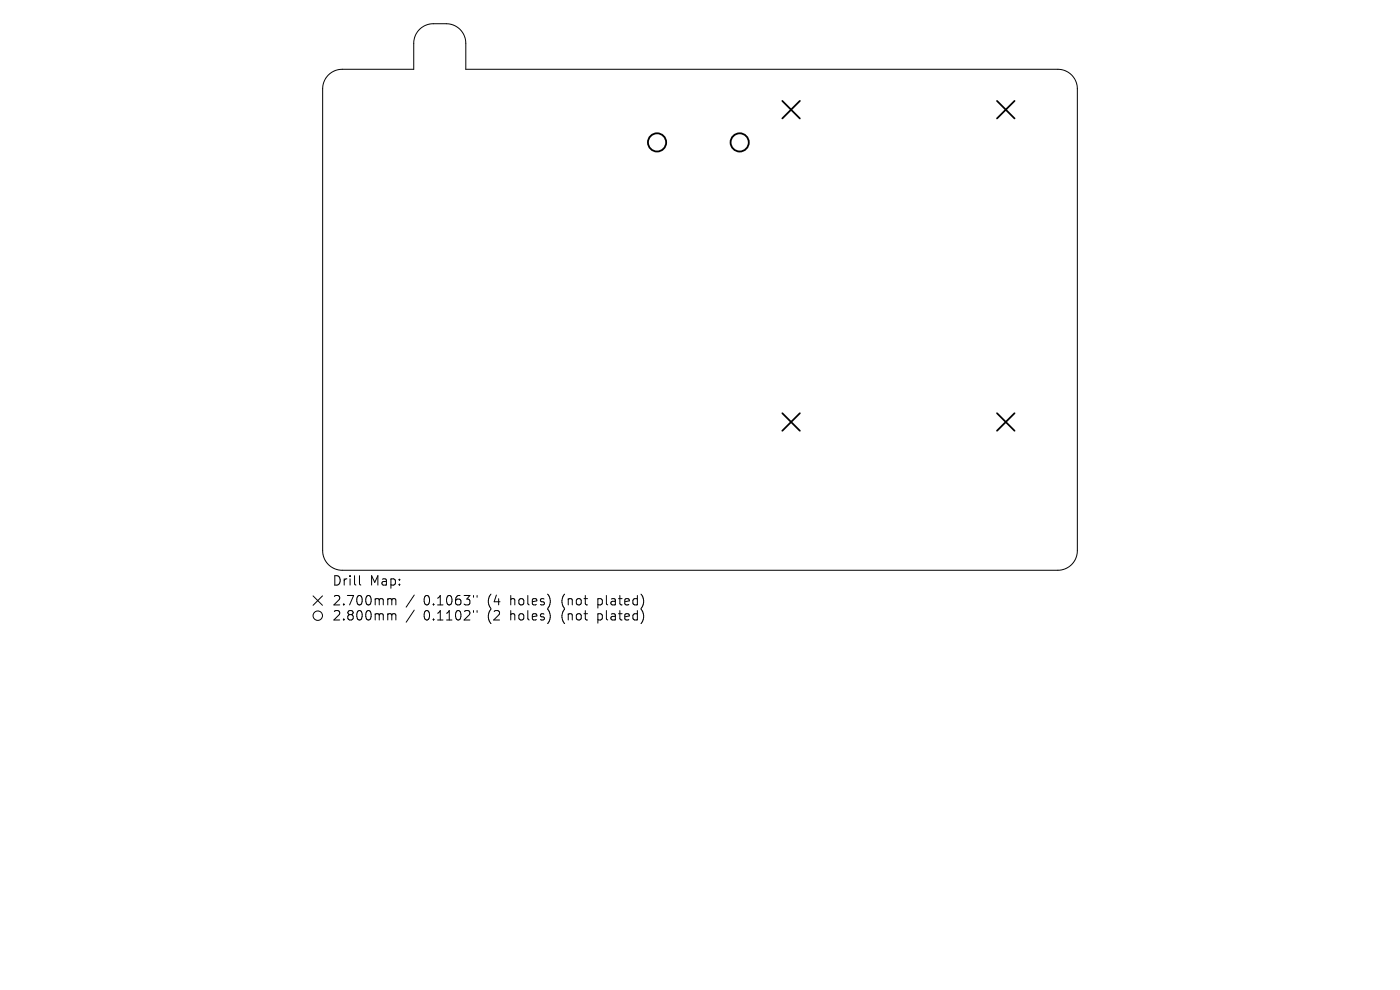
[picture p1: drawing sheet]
<svg xmlns="http://www.w3.org/2000/svg" width="297mm" height="210mm" viewBox="0 0 297 210" stroke-linecap="round" stroke-linejoin="round" font-family="sans-serif">
<defs><g id="words">
<g font-size="2.8">
<text x="70.4" y="124.5">Drill</text>
<text x="78.4" y="124.5">Map:</text>
<text x="70.4" y="128.7">2.700mm</text>
<text x="70.4" y="131.9">2.800mm</text>
<text x="89.9" y="128.7">0.1063&quot;</text>
<text x="89.9" y="131.9">0.1102&quot;</text>
<text x="103.6" y="128.7">(4</text>
<text x="103.6" y="131.9">(2</text>
<text x="108.5" y="128.7">holes)</text>
<text x="108.5" y="131.9">holes)</text>
<text x="119.6" y="128.7">(not</text>
<text x="119.6" y="131.9">(not</text>
<text x="127.4" y="128.7">plated)</text>
<text x="127.4" y="131.9">plated)</text>
</g>
</g></defs>
<g fill="none" stroke="#000" stroke-width=".21">
<path d="M69.7 15.9a4.1 4.1 0 0 1 2.9-1.2h15.2v-5.5a4.1 4.1 0 0 1 4.1-4.2h2.8a4.1 4.1 0 0 1 4.1 4.2v5.5h125.6a4.1 4.1 0 0 1 4.2 4.1v98a4.1 4.1 0 0 1-4.2 4.2h-151.8a4.1 4.1 0 0 1-4.1-4.2v-98a4.1 4.1 0 0 1 1.2-2.9zM66.4 126.4l2 2M68.4 126.4l-2 2M76.3 122.1v1.7l.2 .3M82.5 127l.5 .1 .1 .2M82.5 130.2l.5 .1 .1 .2M83.1 127.3l.3-.3 .5 .1 .1 1.2M83.1 127.3v1M83.1 130.5v1M83.1 130.5l.3-.3 .5 .1 .1 1.2M87.9 126.2l-1.7 2.6M87.9 129.4l-1.7 2.6"/>
<path d="M100.5 126.3v.4M100.5 129.5v.4M101.2 126.3v.4M101.2 129.5v.4"/>
<circle cx="67.4" cy="130.6" r="1"/>
</g>
<path d="M166 21.4l3.7 3.7M169.7 21.4l-3.7 3.7M211.5 21.4l3.7 3.7M215.2 21.4l-3.7 3.7M166 87.7l3.7 3.7M169.7 87.7l-3.7 3.7M211.5 87.7l3.7 3.7M215.2 87.7l-3.7 3.7" fill="none" stroke="#000" stroke-width=".37"/>
<g fill="none" stroke="#000" stroke-width=".39">
<circle cx="139.4" cy="30.2" r="1.93"/>
<circle cx="156.9" cy="30.2" r="1.93"/>
</g>
<use href="#words"/>
</svg>
